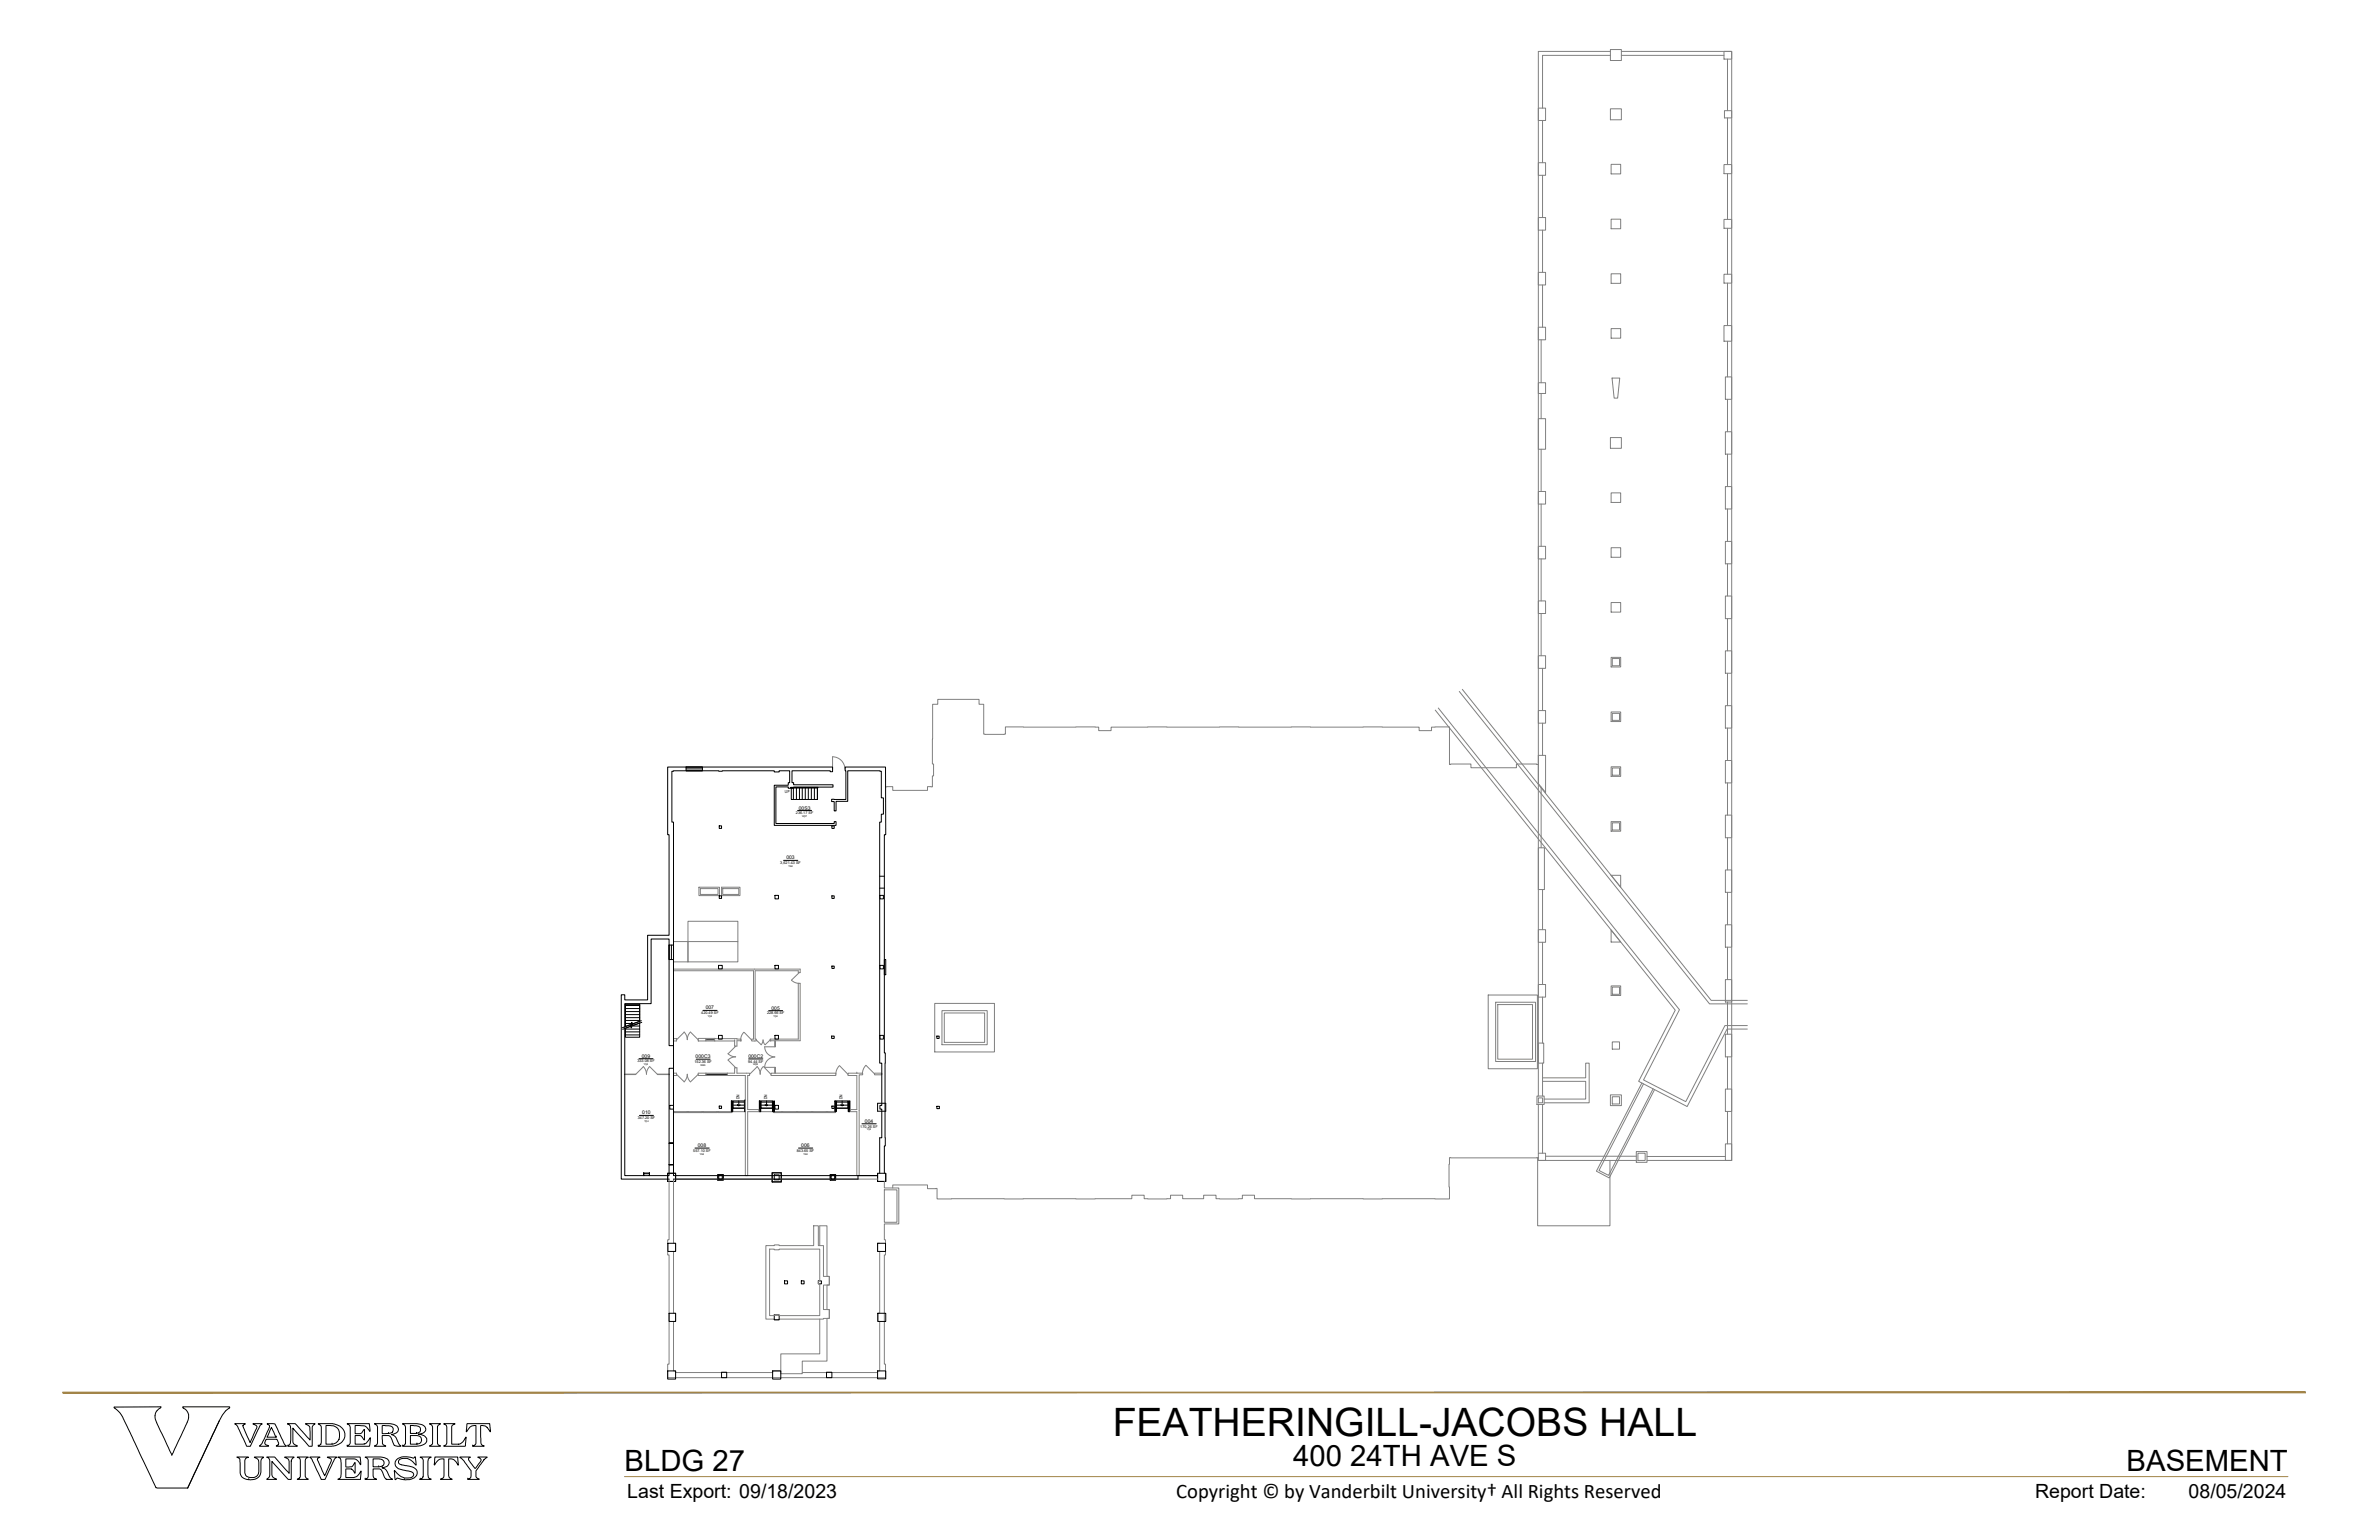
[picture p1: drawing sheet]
<svg xmlns="http://www.w3.org/2000/svg" width="432mm" height="279mm" viewBox="0 0 432 279" stroke-linecap="round" stroke-linejoin="round" font-family="sans-serif">
<defs><g id="words">
<text font-size="7.1" x="202" y="260.4">FEATHERINGILL-JACOBS HALL</text>
<g font-size="5.3">
<text x="113.4" y="267">BLDG 27</text>
<text x="234.7" y="266">400 24TH AVE S</text>
<text x="386" y="266.9">BASEMENT</text>
</g>
<text font-size="3.8" x="213.5" y="271.7">Copyright © by Vanderbilt University† All Rights Reserved</text>
<g font-size="3.5">
<text x="113.9" y="271.8">Last Export: 09/18/2023</text>
<text x="369.4" y="271.8">Report Date:</text>
<text x="397.2" y="271.8">08/05/2024</text>
</g>
<g font-size=".9">
<text x="145" y="146.9">00S3</text>
<text x="142.7" y="155.9">003</text>
<text x="128.1" y="183.1">007</text>
<text x="140" y="183.2">005</text>
<text x="116.5" y="191.9">009</text>
<text x="126.3" y="192">000C3</text>
<text x="135.8" y="192">000C2</text>
<text x="116.6" y="202.2">010</text>
<text x="157" y="203.7">004</text>
<text x="126.6" y="208.1">008</text>
<text x="145.4" y="208.1">006</text>
</g>
<g font-size=".8">
<text x="142.5" y="143.9">UP</text>
<text x="134.2" y="199.4" transform="rotate(-90 134.2 199.4)">DN</text>
<text x="139.2" y="199.4" transform="rotate(-90 139.2 199.4)">DN</text>
<text x="152.9" y="199.4" transform="rotate(-90 152.9 199.4)">DN</text>
</g>
<g font-size=".7">
<text x="144.5" y="147.7">236.17 SF</text>
<text x="141.6" y="156.7">3,621.43 SF</text>
<text x="127.3" y="184">420.49 SF</text>
<text x="139.2" y="184">228.66 SF</text>
<text x="115.7" y="192.8">333.08 SF</text>
<text x="126.1" y="192.8">152.36 SF</text>
<text x="135.8" y="192.8">94.44 SF</text>
<text x="115.8" y="203">347.20 SF</text>
<text x="125.8" y="209">557.10 SF</text>
<text x="144.6" y="209">843.65 SF</text>
<text x="156.2" y="204.6">170.26 SF</text>
</g>
<g font-size=".4">
<text x="145.6" y="148.2">W07</text>
<text x="146" y="148.4">-</text>
<text x="143.1" y="157.2">Y04</text>
<text x="143.5" y="157.4">-</text>
<text x="128.5" y="184.5">Y04</text>
<text x="128.8" y="184.6">-</text>
<text x="140.4" y="184.5">Y04</text>
<text x="140.7" y="184.7">-</text>
<text x="116.9" y="193.3">Y04</text>
<text x="117.2" y="193.4">-</text>
<text x="127.2" y="193.4">W06</text>
<text x="127.6" y="193.5">-</text>
<text x="136.7" y="193.3">W06</text>
<text x="137.1" y="193.4">-</text>
<text x="117" y="203.6">Y04</text>
<text x="117.2" y="203.7">-</text>
<text x="127" y="209.5">Y04</text>
<text x="127.4" y="209.6">-</text>
<text x="145.8" y="209.5">Y04</text>
<text x="146.2" y="209.6">-</text>
<text x="157.3" y="205.1">Y04</text>
<text x="157.7" y="205.2">-</text>
</g>
</g></defs>
<!-- layer: A-COLS -->
<g fill="none" stroke="#000" stroke-width=".18">
<path d="M130.5 149.8h.5v.5h-.5zM151 149.8h.4v.5h-.4zM130.4 175.1h.7v.7h-.7zM130.5 162.5h.5v.5h-.5zM140.7 175.1h.6v.7h-.6zM140.7 162.4h.6v.7h-.6zM151 175.3h.4v.4h-.4zM151 162.5h.4v.5h-.4zM159.7 162.4h.6v.7h-.6zM159.7 175.1h.6v.7h-.6zM130.4 187.8h.7v.7h-.7zM140.7 187.8h.6v.7h-.6z"/>
<path d="M150.9 188h.5v.4h-.5zM159.7 187.8h.6v.7h-.6zM170 188h.5v.4h-.5zM121.2 212.9h1.4v1.4h-1.4zM121.6 200.5h.6v.7h-.6zM130.3 213.1h1v1h-1zM130.5 213.3h.6v.6h-.6zM130.5 200.7h.5v.4h-.5zM140.2 212.8h1.6v1.6h-1.6zM140.5 213.2h.9v.9h-.9zM140.7 200.5h.6v.7h-.6zM150.7 213.1h1v1h-1z"/>
<path d="M150.9 213.3h.6v.6h-.6zM151 200.7h.4v.4h-.4zM159.3 212.9h1.5v1.4h-1.5zM159.3 200.2h1.5v1.4h-1.5zM159.3 212.9v1.4M160.8 212.9v1.4h-1.5M170 200.7h.5v.4h-.5zM121.2 225.6h1.4v1.4h-1.4zM121.4 238.3h1.2v1.4h-1.2zM140.5 238.6h.9v.9h-.9zM142.4 232.4h.5v.5h-.5zM145.4 232.4h.6v.5h-.6z"/>
<path d="M148.5 232.4h.6v.5h-.6zM159.3 225.6h1.4v1.4h-1.4zM159.3 238.3h1.5v1.4h-1.5zM121.2 248.7h1.4v1.5h-1.4zM131 249h.9v1h-.9zM140.2 248.7h1.5v1.5h-1.5zM150 249h1v1h-1zM159.3 248.7h1.5v1.5h-1.5z"/>
</g>
<!-- layer: A-DOOR -->
<g fill="none" stroke="#808080" stroke-width=".18">
<path d="M153.4 139.6a2.26 2.26 0 0 0-2.3-2.3v2.3M116.8 193.5a1.97 1.97 0 0 1 .5 1.4 1.97 1.97 0 0 1 .6-1.4M116.8 193.5l-1.4 1.4M117.9 193.5l1.4 1.4M122.8 194.9l1.4 1.4M124.2 196.3a1.97 1.97 0 0 0 .5-1.4 1.97 1.97 0 0 0 .6 1.4M124.2 187.2a1.97 1.97 0 0 1 .5 1.4 1.97 1.97 0 0 1 .6-1.4M124.2 187.3l-1.4 1.4M125.3 187.3l1.4 1.4M126.7 194.9l-1.4 1.4M132.2 192.3l1.3 1.4M133.5 189.8l-1.4 1.4a1.97 1.97 0 0 0 1.4 .5 1.97 1.97 0 0 0-1.4 .6"/>
<path d="M135 187.3a1.97 1.97 0 0 0-.6 1.4M135.1 187.3l1.3 1.4M137.3 188.7l.9 .8M137.4 193.5a1.97 1.97 0 0 1 .6 1.4M137.4 193.5l-1.4 1.4M138.1 189.6l.3-.4 .1-.5 .1 .5 .3 .4M138.5 193.5a1.97 1.97 0 0 0-.5 1.4M138.6 193.5l1.3 1.4M138.8 193.6h1.9M139.8 188.7l-.9 .8M140.6 191.8a1.84 1.84 0 0 0-1.8 1.8M140.7 189.9h-1.9a1.84 1.84 0 0 0 1.8 1.8"/>
</g>
<!-- layer: A-FLOR-STRS -->
<g fill="none" stroke="#000" stroke-width=".18">
<path d="M143.5 142.8l5 .1zM143.6 142.9h4.8v2.1h-4.8zM144 142.9v2.1M144.6 142.9v2.1M145.1 142.9v2.1M145.6 142.9v2.1M146.2 142.9v2.1M146.7 142.9v2.1M147.3 142.9v2.1M147.8 142.9v2.1M148.4 142.9v2.1M113.5 182.2h2.6v3.1l-2.6 .9z"/>
<path d="M113.5 186.5l2.6-.9v2.6h-2.6zM113.5 185.7h1.5M113.5 185.1h2.6M113.5 184.6h2.6M113.5 184.1h2.6M113.5 183.5h2.6M113.5 183h2.6M113.5 182.4h2.6M113.5 186.7h2.6M113.5 187.2h2.6M113.5 187.8h2.6M113.5 182.2v4"/>
<path d="M114.6 186.2h1.5M116.1 182.2v3.1M116.4 185.2l-1.5 .5-.3-.2-.1 .7-.2-.3-1.4 .6M116.5 185.5l-1.5 .5-.3-.2-.1 .7-.2-.3-1.4 .5M132.7 199.7l.1 1.9 .2-1.9v2h-.3zM133 199.7h2.1v1.4h-2.1zM133 200h2.1M134.1 199.7v.9M135.2 199.6h.1v2.1h-.1zM137.8 199.7l.1 1.9 .2-1.9v2h-.3zM138.1 199.7h2.1v1.4h-2.1zM138.1 200h2.1"/>
<path d="M139.1 199.7v.9M140.2 199.7l.1 1.9h.2l.1-1.9v2h-.4zM151.5 199.7l.1 1.9 .2-1.9v2h-.3zM151.8 199.7h2.1v1.4h-2.1zM151.8 200h2.1M152.9 199.7v.9M154 199.7v1.9h.2v-1.9v2h-.2zM154.2 199.7h.1M133 201.1h2.1M133 200.5h2.1M133.8 200.5l.3 .1 .3-.1-.3 .1zM138.1 201.1h2.1"/>
<path d="M138.1 200.5h2.1M138.9 200.5l.2 .1 .2-.1-.2 .1zM151.8 201.1h2.1M151.8 200.5h2.1M152.6 200.5l.3 .1 .2-.1-.2 .1z"/>
</g>
<!-- layer: A-WALL-EXTR -->
<g fill="none" stroke="#000" stroke-width=".18">
<path d="M124.5 139.2h3v.6h-3zM124.5 139.2h3M124.5 139.5h3M124.5 139.8h3M159.7 159h.8M121.4 171.5h.8v2.6h-.8zM121.4 171.5v2.6M121.9 171.5v2.6M122.2 171.5v2.6M159.7 161.1h.8M160.5 174.1h.3v2.7h-.3zM128.1 194.9h3.9"/>
<path d="M128.1 188.7h1.6M116.8 212.8l.1 .2zM116.8 212.8l.1 .5zM116.8 213h1.1M116.8 212.8h1.1M117.8 212.8l.1 .2zM117.9 212.8l-.1 .5zM121.4 207.4h.8v3.9h-.8zM121.4 213.9h-8.6v-33.4h.6v.9h4.1v-11.7h3.9v-18.3h-.2v-12.2h29.9v.8h-.4v-.2h-7v2.2h.3v.4h7.2v.4h-7.2v.2h-.9v-.2h-2.3v6.6h10.6v-.3h.4v.6h-11.3v-7.2h2.6v-.5h.2v-2.2h-1.9v.3h-.9v-.3l-18.6 .1v9.3h.3v58.2h-.8v-13.6h.8v-4.1h-.8v-19.3h-3.2v11.7h-4.8v31.2h8v-2h.8v2h37.1h-3.6v.6h-33.5M122.2 211.3h-.8h.8M122.2 207.4h-.8h.8M159.7 212.9v-6.5h.3v-5.2h-.3v-.7h.3v-7.6h-.3v-43.7h.3v-1.5h.3v-2.9h-.3v-4.9l-6.1-.1v5.6h-2.1v1.7h-.4v-1.7h-.5v-.4h2.6v-5.2h-.1v-.6h7.3l.1 12.2h-.3v39.6h.2v16.9h-.2v5"/>
</g>
<!-- layer: A-WALL-INTR -->
<g fill="none" stroke="#808080" stroke-width=".18">
<path d="M122.2 175.8h23v.7h-.3v-.4h-7.8v12.4h.2v.4h-.9v-.4h.4v-12.4h-14.6zM145.1 176.5l-1.5 1.3a1.97 1.97 0 0 0 1.4 .6M113.4 194.9l2 .1zM119.3 194.9l2.1 .1zM122.2 194.7h.6v.4h-.6zM122.8 188.4h-.6v.5h.6v-.5M126.7 194.7h6.6v-1h.5v1h2.2v.4h-.3v6.2h2v.4h-2v11.6h-.4v-18.2h-8.6zM126.7 188.4h1.4v.5h-1.4zM128.1 188.4h1.6M128.1 188.9h1.6M128.1 194.7v.4M129.8 188.4h4l.7 .1v.3"/>
<path d="M129.8 188.4h-.1v.5h3.6M132 194.7v.4M133.3 188.7v1.1h.5v-1l.7 .1M139.9 188.8l-.1 .1v-.4h5.1v-10.1h.3v10.4h-4.5v1.1h-.1v-1.1l-.7 .1M140.6 193.6h.1v1.1h11v.4h-11.8v-.4h.7zM152.3 193.4a2.18 2.18 0 0 0-.6 1.5M152.4 193.4l1.5 1.5M153.9 194.7h2.7v.3h-.7v18.3h-.4v-11.6h-1.2v-.4h1.2v-6.2h-1.6zM155.5 194.7h.1M157.2 193.3a2.18 2.18 0 0 0-.7 1.5M157.2 193.3l1.5 1.5M158.7 194.7h1.3v.3h-1.3z"/>
<path d="M122.2 201.7h13.1M122.3 201.8l2.5 .1zM122.3 201.7l.1 .1zM124.7 201.7l.1 .1zM124.9 201.8l2.6 .1zM124.9 201.7l.1 .1zM127.4 201.7l.1 .1zM127.6 201.8l2.6 .1zM127.6 201.7l.1 .1zM130.1 201.7l.1 .1zM130.3 201.8l2.5 .1zM130.3 201.7l.1 .1z"/>
<path d="M132.7 201.7l.1 .1zM137.7 201.7h14M140.4 201.8l1.5 .1zM140.4 201.7l.1 .1zM141.8 201.7l.1 .1zM142 201.8l2.6 .1zM142 201.7l.1 .1zM144.6 201.7v.1zM144.7 201.8l2.6 .1zM144.7 201.7l.1 .1zM147.3 201.7v.1zM147.5 201.8l2.6 .1z"/>
<path d="M147.5 201.7l.1 .1zM150 201.7l.1 .1zM150.2 201.8l1.4 .1zM150.2 201.7l.1 .1zM151.5 201.7l.1 .1z"/>
</g>
<!-- layer: A-GRAPHICS -->
<g fill="none" stroke="#808080" stroke-width=".18">
<path d="M279.2 19.6h1.3v2.3h-1.3zM292.3 9h2v2h-2zM292.3 19.7h2v2h-2zM292.3 10h-12.3v9.6M292.3 9.3h-13.1v189.6M294.3 9.3h20v201.2h-15.4M294.3 10h18.6M312.9 9.3h1.4v1.4h-1.4zM313.5 10.7v9.4M279.2 39.5h1.3v2.3h-1.3zM279.2 29.5h1.3v2.3h-1.3zM280 21.9v7.6"/>
<path d="M280 31.8v7.7M292.4 29.8h1.8v1.8h-1.8zM292.4 39.8h1.8v1.7h-1.8zM312.9 39.8h1.4v1.6h-1.4zM312.9 29.9h1.4v1.6h-1.4zM313 20.1h1.3v1.3h-1.3zM313.5 21.4v8.5M313.5 31.5v8.3M279.2 59.4h1.3v2.3h-1.3zM279.2 49.4h1.3v2.3h-1.3zM280 41.8v7.6M280 51.7v7.7"/>
<path d="M292.4 49.7h1.8v1.7h-1.8zM292.4 59.6h1.8v1.8h-1.8zM312.9 59.1h1.4v2.8h-1.4zM312.9 49.8h1.4v1.6h-1.4zM313.5 41.4v8.4M313.5 51.4v7.7M279.2 76h1.3v5.5h-1.3zM279.2 69.4h1.3v2h-1.3zM279.7 61.7v7.7M279.7 71.4v4.6M292.3 79.4h2v1.9h-2zM292.6 68.6h1.4l-.4 3.6h-.6z"/>
<path d="M313.2 78.3h1.1v4.1h-1.1zM313.2 68.4h1.1v4h-1.1zM313.5 61.9v6.5M313.5 72.4v5.9M279.2 99.1h1.3v2.3h-1.3zM279.2 89.2h1.3v2.3h-1.3zM279.7 81.5v7.7M279.7 91.5v7.6M292.4 89.4h1.8v1.8h-1.8zM292.4 99.4h1.8v1.7h-1.8zM313.2 98.2h1.1v4.1h-1.1zM313.2 88.3h1.1v4h-1.1z"/>
<path d="M313.5 82.4v5.9M313.5 92.3v5.9M279.2 119h1.3v2.3h-1.3zM279.2 109h1.3v2.3h-1.3zM279.7 101.4v7.6M279.7 111.3v7.7M292.4 109.3h1.8v1.8h-1.8zM292.4 119.3h1.8v1.7h-1.8zM292.6 119.5h1.3v1.3h-1.3zM313.2 118.1h1.1v4h-1.1zM313.2 108.1h1.1v4.1h-1.1zM313.5 102.3v5.8"/>
<path d="M313.5 112.2v5.9M260.5 128.8l43.6 54.5-6.7 12.9 8.8 4.6 7.3-14.1h3.6M261.1 128.5l43.7 54.7-6.5 12.7 7.7 4 7.1-13.8h4M264.9 125.4l45.4 56.7h6.8M265.4 125.1l45.2 56.4h6.5M279.2 137h1.3v6.8l-1.3-1.6zM279.2 128.9h1.3v2.3h-1.3zM279.2 138.7l-4-.1v.7h-8.2v-.7l-3.9 .1v-6.8h-3.3v.7h-2.2v-.7h-55.9v.7h-2.3v-.7h-.6h-16.3v1.3h-3.7h-.3v-5.4h-.8v-.9h-7.5v.9h-.9l-.1 10.8h.2v2.2h-.2v2l-.9-.1v.7h-6.3v-.7l-1.3 .1M280 121.3v7.6M280 131.2v5.8M292.4 129.2h1.8v1.7h-1.8zM292.4 139.1h1.8v1.8h-1.8z"/>
<path d="M292.6 129.4h1.3v1.3h-1.3zM292.6 139.3h1.3v1.3h-1.3zM313.2 138h1.1v4h-1.1zM313.2 128h1.1v4.1h-1.1zM313.5 122.1v5.9M313.5 132.1v5.9M279.2 153.8h1.1v7.6h-1.1zM279.7 142.8v11M292.4 158.8h1.8v2.2zM292.4 149.1h1.8v1.7h-1.8zM292.6 149.3h1.3v1.3h-1.3zM313.2 157.8h1.1v4.1h-1.1z"/>
<path d="M313.2 147.9h1.1v4.1h-1.1zM313.5 142v5.9M313.5 152v5.8M122.2 170.8h2.7v3.7h-2.7zM124.9 170.8h9v3.7h-9zM124.9 170.8v-3.7h9v3.7M126.9 161h3.7v1.5h-3.7zM127.1 161.2h3.2v1.1h-3.2zM131 161h3.3v1.5h-3.3zM131.2 161.2h2.9v1.1h-2.9zM279.2 178.6h1.3v2.3h-1.3zM279.2 168.7h1.3v2.3h-1.3z"/>
<path d="M280 161.4v7.3M280 171v7.6M292.4 178.9h1.8v1.7h-1.8zM292.4 168.7l1.8 2.2h-1.8zM292.6 179.1h1.3v1.3h-1.3zM313.2 177.7h1.1v4.1h-1.1zM313.2 167.8h1.1v4h-1.1zM313.5 161.9v5.9M313.5 171.8v5.9M169.7 182h10.8v8.9h-10.8zM171 183.4h8.2v6.1h-8.2zM171.4 183.8h7.3v5.3h-7.3z"/>
<path d="M270.1 180.5h8.9v13.4h-8.9zM271.5 181.8h7.2v10.8h-7.2zM271.9 182.3h6.3v9.9h-6.3zM279 198.9h1.3v1.5h-1.3zM279.2 189.2h1v3.7h-1zM279.2 199.2h.8v.9h-.8zM280 195.6h7.8v-2.7h.6v7.2h-8.1M280 196.2h7.8v3.2h-7.5M280 180.9v8.3M280 192.9v6M292.3 198.6h2v2h-2zM292.6 199h1.3v1.3h-1.3z"/>
<path d="M292.6 189h1.3v1.3h-1.3zM298 196.5l-8.2 16 2.3 1.2 8.2-16M298.3 196.7l-8.1 15.7 1.8 .8 8-15.7M313.2 197.6h1.1v4h-1.1zM313.2 187.6h1.1v4.1h-1.1zM313.5 181.8v5.8M313.5 191.7v5.9M121.4 213.9v11h-.2v2.8h.2v19.8h-.2v2.5h39.5v-2.5h-.2v-19.8h.2v-2.8h-.2v-2.8h2.6v-6.6h-2.6v-1.2M122.2 213.9v11.7h.4v1.4h-.4v11.3h.4v1.4h-.4v9h.4v.3h17.6v-.3h1.5v.5h3.9v-.2h13.7v-.3h.4v-9h-.4v-1.4h.4v-11.3h-.4v-1.4h.4M122.6 213.9h36.7M160.5 215.9h2.3v5.9h-2.3zM279.2 210h-16.1v7.5h-35.4v-.7h-2.2v.7h-.7h-4.1v-.7h-2.2v.7h-3.8v-.7h-2.2v.7h-4.2h-.6v-.7h-2.3v.7h-35.3v-1.9l-1.8 .1v-.7h-6.3v.5"/>
<path d="M279.2 209.2h1.3v1.3h-1.3zM279.2 210.1h-.1v12.3h13.1v-11.9M279.2 210.5h17.8M279.2 200.4v8.8M280 200.4v8.8M280.5 209.8h16.5M297 208.9h1.9v2h-1.9zM297.3 209.2h1.3v1.3h-1.3zM298.9 209.8h14.3M313.2 207.5h1.1v3h-1.1zM313.5 201.6v5.9M139 226h1.5v-.1h.9v.1h6.3v-3.6h.8v3.6h1v5.6h1v1.5h-1v4.5h1v1.6h-1v.1h-8.1v.2l-2.4-.2z"/>
<path d="M139.7 226.6h.8v.2h.9v-.2h7.4v5.8h-.3v.5h.3v5.8h-7.4v-.1l-1.7 .1zM148.8 226v-3.6h1.3v9.2h.4v1.5h-.4v4.5h.4v1.6h-.4v7.7h-4.5v2.1M148.8 239.3v6.3h-7.1v3.1"/>
</g>
<!-- layer: A-SPAC-RMNB -->
<path d="M142.2 156.1h2.6M144.8 147h2.5M116 192.1h2.5M126.4 192.2h2.5M127.6 183.3h2.6M135.9 192.1h2.6M139.5 183.4h2.6M116.1 202.4h2.5M126.1 208.3h2.6M144.9 208.3h2.6M156.4 203.9h2.6" fill="none" stroke="#000" stroke-width=".18"/>
<!-- layer: A-TTLB-DWFL-BRDR -->
<path d="M113.4 267.9h301.9" fill="none" stroke="#a28448" stroke-width=".18"/>
<path d="M11.4 252.6v.1l407.1-.1zM11.4 252.7l407.1-.1v.1z" fill="#a28448" stroke="#a28448" stroke-width=".18"/>
<g fill="none" stroke="#000" stroke-width=".18">
<path d="M39.8 257.7l.6-1 .5-.7 .8-.6v-.2h-8.5v.2a1.89 1.89 0 0 1 .7 2.9l-2.7 5.7-2.5-5.2a2.46 2.46 0 0 1-.2-2.9l.7-.5v-.2l-8.5 .1v.1a7.1 7.1 0 0 1 2.4 3.4l5.2 11.1 5.8 .1M39.8 257.7l-5.7 12.3M42.6 258.3l1.9 .1a.39 .39 0 0 0-.4 .5l1.3 2.8 1.2-2.6a.57 .57 0 0 0-.6-.7l-.1-.1 1.7 .1a.97 .97 0 0 0-.7 .8l-1.4 3.2h-.7l-1.7-3.6zM48.5 258.3h1.4l1.6 3.6 .5 .5-1.8-.1a.55 .55 0 0 0 .4-.4 .55 .55 0 0 0-.2-.6l-.1-.2h-2l-.2 .5a.4 .4 0 0 0 .3 .6l.4 .2h-1.7l.4-.5 1.4-3v-.3zM49.3 259l.8 1.7h-1.6zM52.2 258.3h1.4l2.6 3 .1-1.5a1.11 1.11 0 0 0-.7-1.4l-.2-.1h1.8a1.01 1.01 0 0 0-.5 1.3l-.1 2.8h-.5l-2.9-3.3v1.9a1.04 1.04 0 0 0 .8 1.4l-1.7-.1a1.08 1.08 0 0 0 .5-1.3v-1.6a.94 .94 0 0 0-.6-1.1zM57.8 258.3a7.9 7.9 0 0 1 3.9 .5 1.89 1.89 0 0 1 .9 1.9 1.89 1.89 0 0 1-1.6 1.5l-.8 .2-2.4-.1a.72 .72 0 0 0 .5-.9v-1.2a1.88 1.88 0 0 0-.3-1.7zM59.2 258.7l.3-.1a1.75 1.75 0 0 1 2.1 1.2 1.75 1.75 0 0 1-1.1 2.2h-1.3zM63 258.3h4l.1 1.4a1.72 1.72 0 0 0-1.9-1.1h-.7v1.5a1.17 1.17 0 0 0 1.3-.4l.4-.4v2l-.1-.1a1.03 1.03 0 0 0-1.2-.8h-.4v1.6h.6a1.72 1.72 0 0 0 2.1-1.1l-.2 1.5-4-.1a.74 .74 0 0 0 .6-1v-1.7a1 1 0 0 0-.5-1.2zM68 258.3h2.6a1.63 1.63 0 0 1 1.7 .9 1.17 1.17 0 0 1-1.3 1.1 1.79 1.79 0 0 1 1.3 1.5l.5 .6a1.28 1.28 0 0 1-1.4-.4v-.1a2.35 2.35 0 0 0-.9-1.5h-1.1v.9a.85 .85 0 0 0 .6 1.1l-2-.1a.67 .67 0 0 0 .5-.9v-2.1a.83 .83 0 0 0-.5-1zM69.4 258.7h1a.74 .74 0 0 1 1 .7 .74 .74 0 0 1-1 .7h-1zM73.1 258.3h1.2a4 4 0 0 1 2.8 .5 .84 .84 0 0 1 0 1 .84 .84 0 0 1-.8 .4h-.4h.2a1.12 1.12 0 0 1 1.3 1.5 3.7 3.7 0 0 1-3.1 .7l-1.2-.1a.97 .97 0 0 0 .5-1.3v-1.5a.93 .93 0 0 0-.5-1.2z"/>
<path d="M74.5 258.6h.5a1.36 1.36 0 0 1 1.3 .6 .68 .68 0 0 1-.7 .9h-1.1zM78 258.3h2l-.1 .1a.7 .7 0 0 0-.5 .9v2.4a.65 .65 0 0 0 .6 .7l-2-.1a.67 .67 0 0 0 .5-1v-1.3a1.4 1.4 0 0 0-.4-1.6zM80.5 258.3l2.1 .1a.72 .72 0 0 0-.6 1v2.6a2.02 2.02 0 0 0 2.4-1l.2-.3-.2 1.7-3.9-.1a.73 .73 0 0 0 .6-1v-1.4a1.23 1.23 0 0 0-.4-1.5zM84.8 258.3h4.1l.1 1.4-.1-.1a1.35 1.35 0 0 0-1.7-.9v2a2.2 2.2 0 0 0 .4 1.5l.3 .2-2.1-.1a.65 .65 0 0 0 .6-.9v-2.8a1.59 1.59 0 0 0-1.7 1.2zM43 264.3h2.1l-.1 .1a.71 .71 0 0 0-.6 1v.5a2.55 2.55 0 0 0 .4 2 1.4 1.4 0 0 0 1.6 0 1.4 1.4 0 0 0 .6-1.5 1.85 1.85 0 0 0-.4-1.8l-.4-.3 1.6 .1a1.18 1.18 0 0 0-.4 1.5v.3a1.79 1.79 0 0 1-2.3 2.2 1.48 1.48 0 0 1-1.5-1.8l-.1-1.4a.7 .7 0 0 0-.5-.9zM45.2 268.4h.1M48.4 264.3l1.5 .1 2.6 2.9v-1.7a.89 .89 0 0 0-.8-1.2l1.7-.1a1.31 1.31 0 0 0-.5 1.6v2.5h-.6l-3-3.3v1.1a2.12 2.12 0 0 0 .4 1.9l.5 .3h-1.8a1.17 1.17 0 0 0 .6-1.5v-.9a1.46 1.46 0 0 0-.5-1.6zM50.1 260.7h.1M52.3 262.4h.1M54 264.3l2 .1a.77 .77 0 0 0-.6 1v1.9a.87 .87 0 0 0 .6 1.1h-2v-.1a.89 .89 0 0 0 .5-1.2v-1.4a.97 .97 0 0 0-.5-1.4zM56.2 264.3l1.9 .1a.4 .4 0 0 0-.5 .3 .4 .4 0 0 0 .2 .4l1.1 2.6 1.2-2.5a.48 .48 0 0 0 0-.5 .48 .48 0 0 0-.5-.2l-.2-.2 1.7 .1a2.32 2.32 0 0 0-1 1.6l-1.1 2.4h-.7l-1.6-3.5zM57.8 262.4h.1"/>
<path d="M60.3 262h.1M61.3 264.3h4l.1 1.4a1.61 1.61 0 0 0-2-1h-.6v1.4l.3 .1a.95 .95 0 0 0 1.3-.8l.1 1.9-.2-.1a1.04 1.04 0 0 0-1.4-.7h-.1v1.5l.8 .1a1.66 1.66 0 0 0 1.9-1.2l-.1 1.5h-4.1a.75 .75 0 0 0 .6-.9v-1.8a1.08 1.08 0 0 0-.5-1.3zM63 262.4h.1M66.3 264.3h2.1a2.13 2.13 0 0 1 2.2 .8 1.04 1.04 0 0 1-1.2 1.2h-.1a2.41 2.41 0 0 1 1.5 1.7l.4 .3a1.07 1.07 0 0 1-1.6-.8 1.04 1.04 0 0 0-.9-1h-1v1.1a.69 .69 0 0 0 .6 .8h-2v-.1a.58 .58 0 0 0 .5-.8v-1.3a2.54 2.54 0 0 0-.2-1.6zM66.3 268.4h.1M67.7 264.7h.5a1.47 1.47 0 0 1 1.5 .5 .71 .71 0 0 1-.2 .7 .71 .71 0 0 1-.7 .2h-1.1zM68.7 266.1h.1M70.5 260.1h.1M72 264.9a3.3 3.3 0 0 1 3-.3l.4-.3 .1 1.1v.4l-.1-.1a2.04 2.04 0 0 0-3-.8l-.1 .2a.76 .76 0 0 0 1 .7l.5 .1a2.23 2.23 0 0 1 1.9 1.1 1.49 1.49 0 0 1-1.8 1.4h-.7l-1.1-.2-.4 .2-.1-1.6a2.64 2.64 0 0 0 3.3 1.1l.1-.1a.55 .55 0 0 0-.5-.8l-.3-.1a4.6 4.6 0 0 1-2.2-.7 .97 .97 0 0 1 0-1.3zM73.1 262.4h.1M73.4 268.4h.1M74.5 260.4h.6a.98 .98 0 0 1 1 .2 .98 .98 0 0 1 .3 1 2.14 2.14 0 0 1-1.9 .4z"/>
<path d="M75.6 260.1h.1M75.7 262h.1M76.3 264.3h2a.93 .93 0 0 0-.6 1.1v1.7a1.11 1.11 0 0 0 .4 1.2l.2 .1h-2a.96 .96 0 0 0 .5-1.3v-1.2a1.28 1.28 0 0 0-.4-1.5zM76.3 268.4h.1M78.9 264.3h4.2l.1 1.5a1.82 1.82 0 0 0-1.7-1.1l-.1 2.5a.89 .89 0 0 0 .7 1.2h-2.1a.83 .83 0 0 0 .6-1.1v-2.6a1.49 1.49 0 0 0-1.7 1.1zM83.5 264.3h1.9a.4 .4 0 0 0-.4 .4 .4 .4 0 0 0 .2 .4l1 1.3 .9-1.1a.49 .49 0 0 0 .2-.5 .49 .49 0 0 0-.5-.4l-.1-.1h1.7a8.3 8.3 0 0 0-2 2.5v1.1l.6 .5h-2.1a1.18 1.18 0 0 0 .5-1.7l-1.2-1.7zM84.9 268.4h.1M85.8 262.4h.1"/>
</g>
<use href="#words"/>
</svg>
